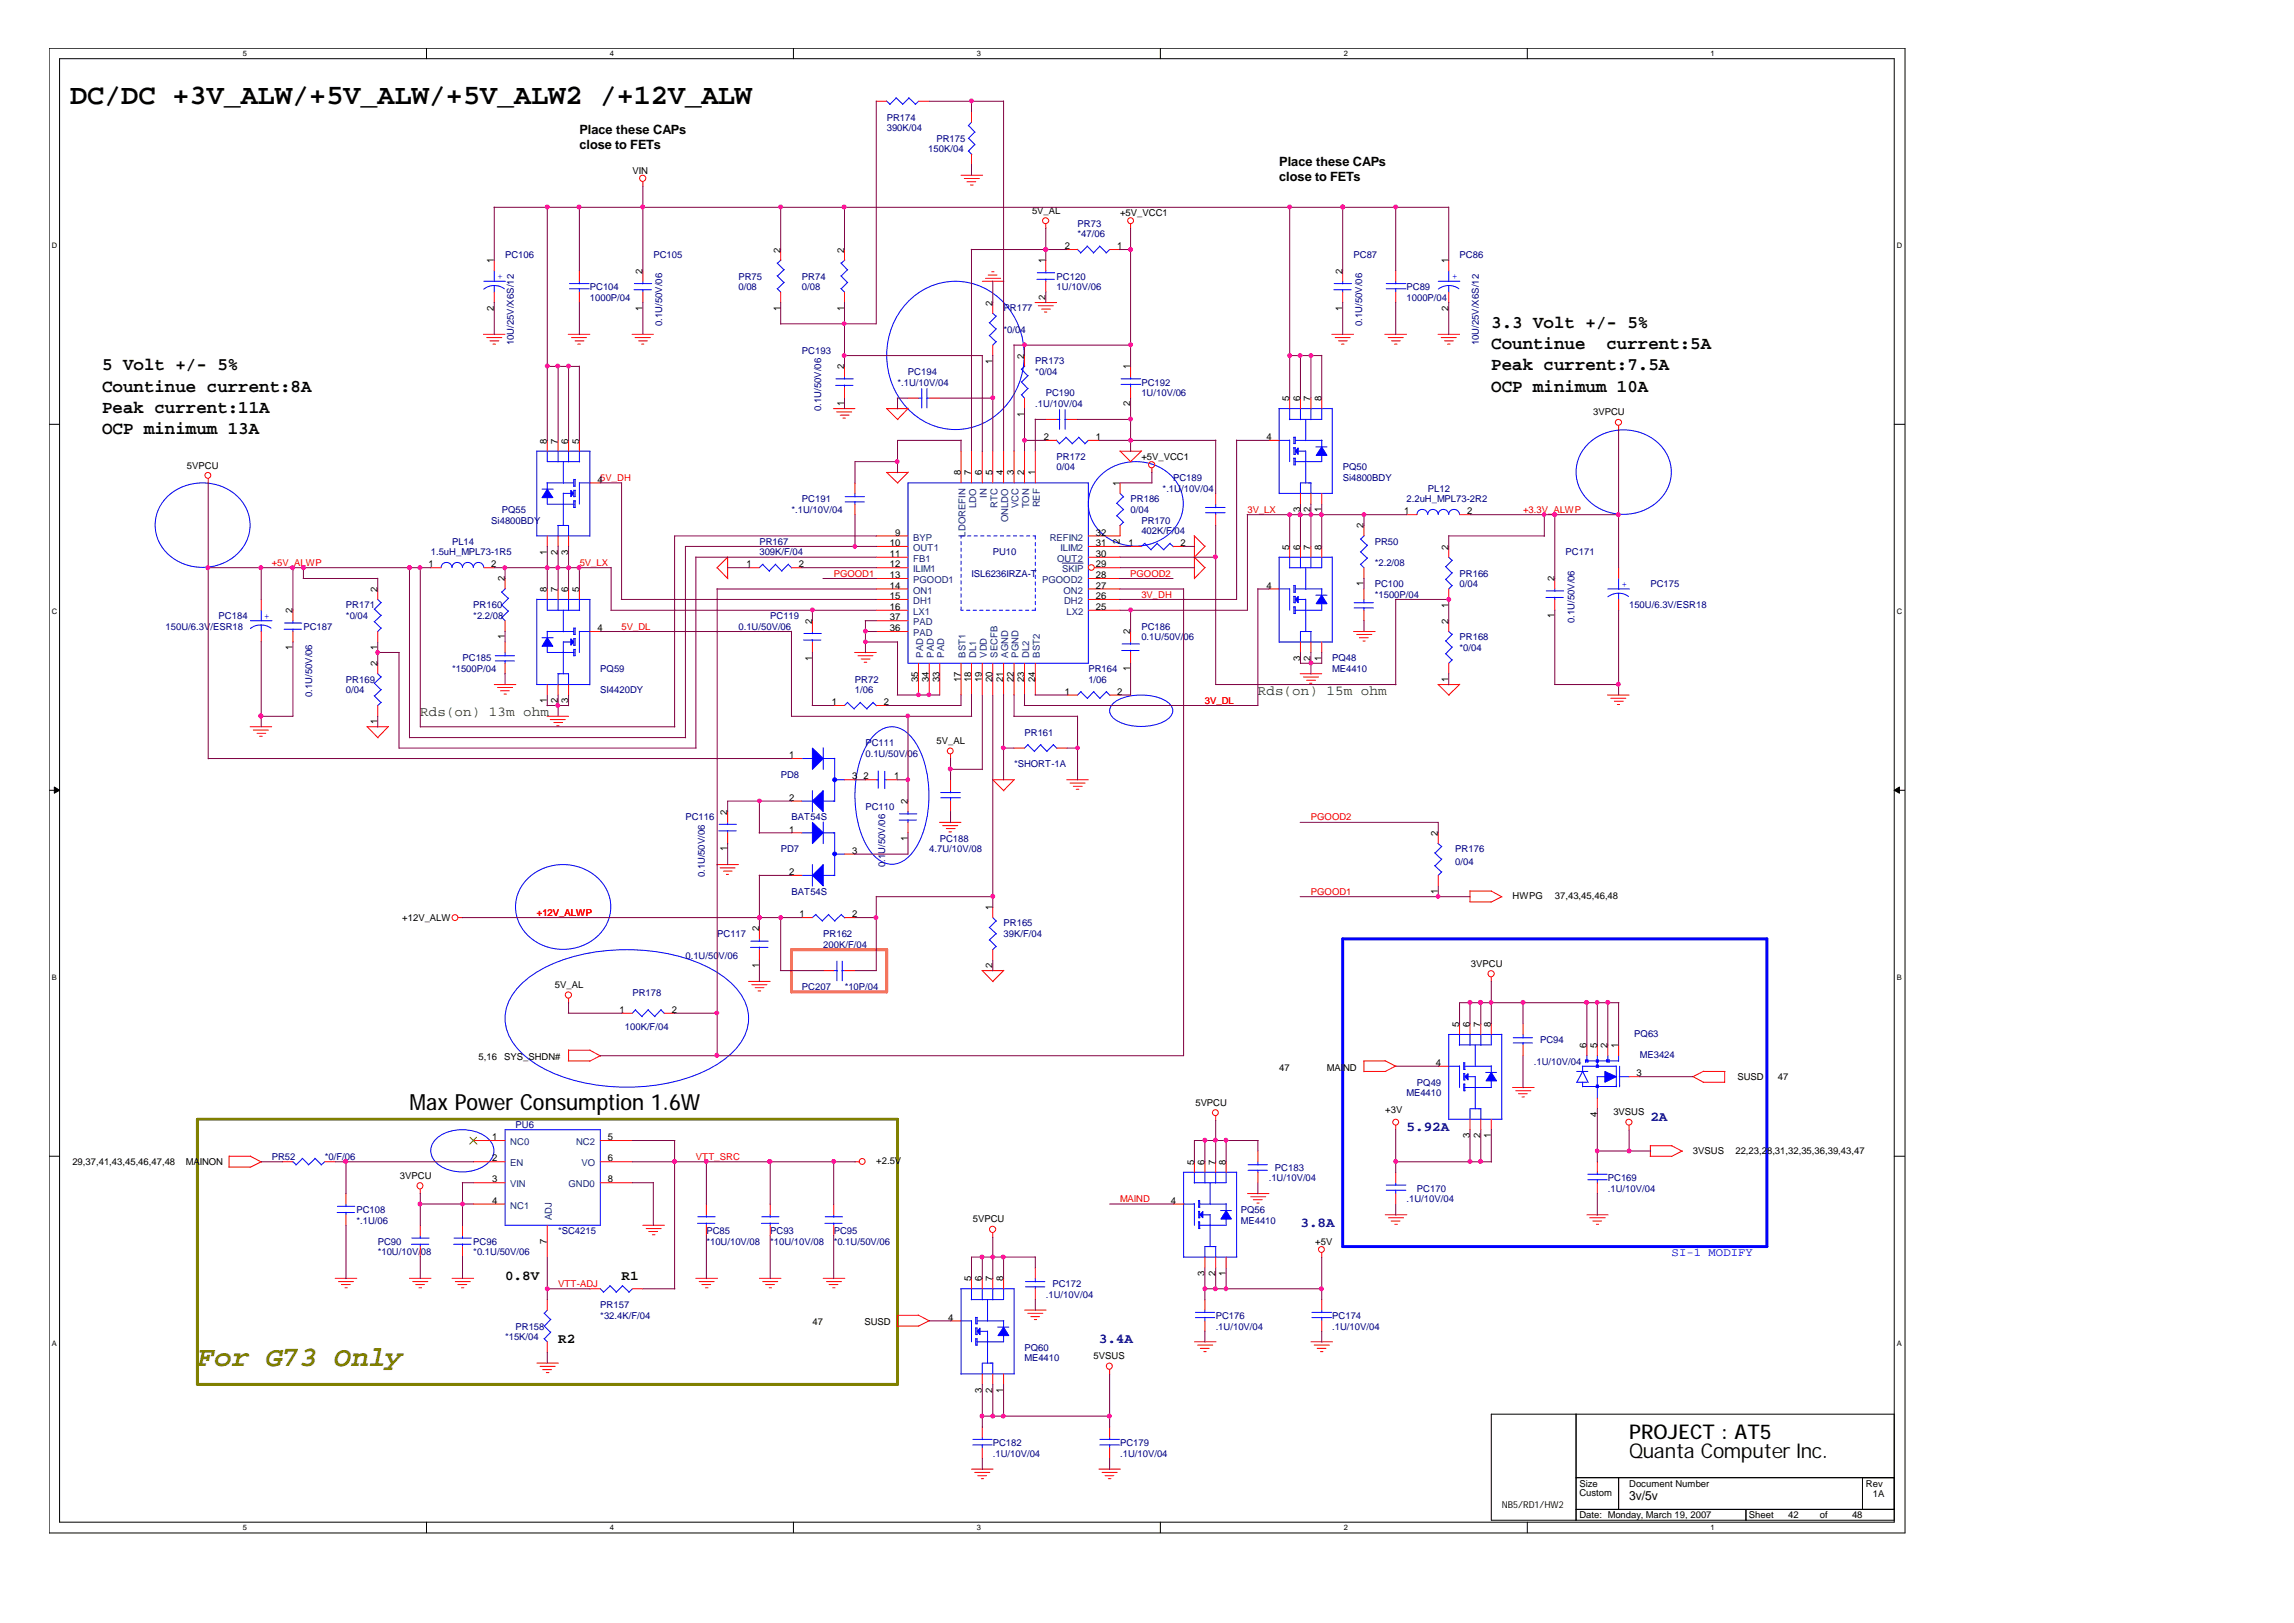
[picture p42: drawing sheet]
<svg xmlns="http://www.w3.org/2000/svg" width="297mm" height="210mm" viewBox="0 0 297 210" stroke-linecap="round" stroke-linejoin="round" font-family="sans-serif">
<defs><g id="words">
<text font-size="3.7" x="9.1" y="13.4">DC/DC +3V_ALW/+5V_ALW/+5V_ALW2 /+12V_ALW</text>
<text font-size="3.7" fill="#808000" x="25.5" y="176.6">For G73 Only</text>
<text font-size="2.9" x="53" y="143.5">Max Power Consumption 1.6W</text>
<g font-size="2.6">
<text x="210.7" y="188.6">Quanta Computer Inc.</text>
<text x="210.7" y="186.2">PROJECT : AT5</text>
</g>
<g font-size="2.3">
<text x="13.2" y="47.9">5 Volt +/- 5%</text>
<text x="192.9" y="45.1">Countinue</text>
<text x="192.9" y="42.4">3.3 Volt +/- 5%</text>
<text x="192.9" y="47.9">Peak current:7.5A</text>
<text x="207.8" y="45.1">current:5A</text>
<text x="13.2" y="50.6">Countinue current:8A</text>
<text x="13.2" y="53.4">Peak current:11A</text>
<text x="192.9" y="50.6">OCP minimum 10A</text>
<text x="13.2" y="56.1">OCP minimum 13A</text>
</g>
<g font-size="1.8" fill="#008000">
<text x="162.7" y="89.9">Rds(on) 15m ohm</text>
<text x="54.4" y="92.6">Rds(on) 13m ohm</text>
</g>
<g font-size="1.8" fill="#000080">
<text x="181.9" y="146.3">5.92A</text>
<text x="213.4" y="144.9">2A</text>
<text x="168.2" y="158.6">3.8A</text>
<text x="142.1" y="173.7">3.4A</text>
</g>
<g font-size="1.8">
<text x="65.3" y="165.5">0.8V</text>
<text x="80.4" y="165.5">R1</text>
<text x="72.2" y="173.7">R2</text>
</g>
<g font-size="1.7">
<text x="74.9" y="17.3">Place these CAPs</text>
<text x="74.9" y="19.3">close to FETs</text>
<text x="165.4" y="21.5">Place these CAPs</text>
<text x="165.4" y="23.4">close to FETs</text>
<text x="210.7" y="194">3v/5v</text>
</g>
<text font-size="1.5" fill="#00f" x="216.2" y="162.4">SI-1 MODIFY</text>
<g font-size="1.2" fill="#000080">
<text x="114.7" y="15.6">PR174</text>
<text x="114.7" y="16.9">390K/04</text>
<text x="120.1" y="19.7">150K/04</text>
<text x="121.1" y="18.3">PR175</text>
<text x="139.4" y="29.3">PR73</text>
<text x="65.3" y="33.4">PC106</text>
<text x="84.5" y="33.4">PC105</text>
<text x="139.4" y="30.7">*47/06</text>
<text x="175" y="33.4">PC87</text>
<text x="188.8" y="33.4">PC86</text>
<text x="76.3" y="37.5">PC104</text>
<text x="76.3" y="38.9">1000P/04</text>
<text x="95.5" y="36.2">PR75</text>
<text x="95.5" y="37.5">0/08</text>
<text x="103.7" y="36.2">PR74</text>
<text x="103.7" y="37.5">0/08</text>
<text x="129.8" y="40.3">PR177</text>
<text x="136.7" y="36.2">PC120</text>
<text x="136.7" y="37.5">1U/10V/06</text>
<text x="181.9" y="37.5">PC89</text>
<text x="181.9" y="38.9">1000P/04</text>
<text x="66.5" y="44.6" transform="rotate(-90 66.5 44.6)">10U/25V/X6S/12</text>
<text x="85.6" y="42.1" transform="rotate(-90 85.6 42.1)">0.1U/50V/06</text>
<text x="103.7" y="45.8">PC193</text>
<text x="129.8" y="43">*0/04</text>
<text x="133.9" y="47.1">PR173</text>
<text x="176.2" y="42.1" transform="rotate(-90 176.2 42.1)">0.1U/50V/06</text>
<text x="191.3" y="44.6" transform="rotate(-90 191.3 44.6)">10U/25V/X6S/12</text>
<text x="106.2" y="53.1" transform="rotate(-90 106.2 53.1)">0.1U/50V/06</text>
<text x="116.1" y="49.9">*.1U/10V/04</text>
<text x="117.4" y="48.5">PC194</text>
<text x="133.9" y="48.5">*0/04</text>
<text x="133.9" y="52.6">.1U/10V/04</text>
<text x="135.3" y="51.2">PC190</text>
<text x="147.6" y="49.9">PC192</text>
<text x="147.6" y="51.2">1U/10V/06</text>
<text x="136.7" y="59.5">PR172</text>
<text x="103.7" y="65">PC191</text>
<text x="136.7" y="60.8">0/04</text>
<text x="146.2" y="65">PR186</text>
<text x="150.4" y="63.6">*.1U/10V/04</text>
<text x="151.7" y="62.2">PC189</text>
<text x="173.7" y="60.8">PQ50</text>
<text x="173.7" y="62.2">Si4800BDY</text>
<text x="181.9" y="65">2.2uH_MPL73-2R2</text>
<text x="184.7" y="63.6">PL12</text>
<text x="55.7" y="71.8">1.5uH_MPL73-1R5</text>
<text x="58.5" y="70.5">PL14</text>
<text x="63.5" y="67.7">Si4800BDY</text>
<text x="64.9" y="66.4">PQ55</text>
<text x="98.2" y="70.5">PR167</text>
<text x="98.2" y="71.8">309K/F/04</text>
<text x="102.4" y="66.4">*.1U/10V/04</text>
<text x="128.4" y="71.8">PU10</text>
<text x="146.2" y="66.4">0/04</text>
<text x="147.6" y="67.7">PR170</text>
<text x="147.6" y="69.1">402K/F/04</text>
<text x="177.8" y="70.5">PR50</text>
<text x="202.5" y="71.8">PC171</text>
<text x="125.6" y="74.6">ISL6236IRZA-T</text>
<text x="177.8" y="73.2">*2.2/08</text>
<text x="177.8" y="76">PC100</text>
<text x="177.8" y="77.3">*1500P/04</text>
<text x="188.8" y="74.6">PR166</text>
<text x="188.8" y="76">0/04</text>
<text x="213.4" y="76">PC175</text>
<text x="21.4" y="81.4">150U/6.3V/ESR18</text>
<text x="28.3" y="80.1">PC184</text>
<text x="39.2" y="81.4">PC187</text>
<text x="44.7" y="78.7">PR171</text>
<text x="44.7" y="80.1">*0/04</text>
<text x="61.2" y="78.7">PR160</text>
<text x="61.2" y="80.1">*2.2/08</text>
<text x="95.5" y="81.4">0.1U/50V/06</text>
<text x="99.6" y="80.1">PC119</text>
<text x="147.6" y="81.4">PC186</text>
<text x="147.6" y="82.8">0.1U/50V/06</text>
<text x="188.8" y="82.8">PR168</text>
<text x="203.6" y="80.6" transform="rotate(-90 203.6 80.6)">0.1U/50V/06</text>
<text x="210.7" y="78.7">150U/6.3V/ESR18</text>
<text x="44.7" y="88.3">PR169</text>
<text x="44.7" y="89.7">0/04</text>
<text x="58.5" y="86.9">*1500P/04</text>
<text x="59.8" y="85.5">PC185</text>
<text x="77.6" y="86.9">PQ59</text>
<text x="77.6" y="89.7">SI4420DY</text>
<text x="110.6" y="88.3">PR72</text>
<text x="110.6" y="89.7">1/06</text>
<text x="140.8" y="86.9">PR164</text>
<text x="140.8" y="88.3">1/06</text>
<text x="172.3" y="85.5">PQ48</text>
<text x="172.3" y="86.9">ME4410</text>
<text x="188.8" y="84.2">*0/04</text>
<text x="40.4" y="90.1" transform="rotate(-90 40.4 90.1)">0.1U/50V/06</text>
<text x="132.5" y="95.1">PR161</text>
<text x="101" y="100.6">PD8</text>
<text x="111.9" y="96.5">PC111</text>
<text x="111.9" y="97.9">0.1U/50V/06</text>
<text x="131.1" y="99.2">*SHORT-1A</text>
<text x="88.6" y="106.1">PC116</text>
<text x="102.4" y="106.1">BAT54S</text>
<text x="111.9" y="104.7">PC110</text>
<text x="91.1" y="113.5" transform="rotate(-90 91.1 113.5)">0.1U/50V/06</text>
<text x="101" y="110.3">PD7</text>
<text x="114.5" y="112.1" transform="rotate(-90 114.5 112.1)">0.1</text>
<text x="114.5" y="110.4" transform="rotate(-90 114.5 110.4)">U/50V/06</text>
<text x="120.2" y="110.3">4.7U/10V/08</text>
<text x="121.5" y="108.9">PC188</text>
<text x="188.2" y="110.3">PR176</text>
<text x="188.2" y="111.9">0/04</text>
<text x="102.4" y="115.7">BAT54S</text>
<text x="129.8" y="119.8">PR165</text>
<text x="88.6" y="124">0.1U/50V/06</text>
<text x="92.8" y="121.2">PC117</text>
<text x="106.5" y="121.2">PR162</text>
<text x="106.5" y="122.6">200K/F/04</text>
<text x="129.8" y="121.2">39K/F/04</text>
<text x="81.8" y="128.7">PR178</text>
<text x="103.7" y="128.1">PC207</text>
<text x="109.2" y="128.1">*10P/04</text>
<text x="80.8" y="133.2">100K/F/04</text>
<text x="198.4" y="137.7">.1U/10V/04</text>
<text x="199.2" y="134.9">PC94</text>
<text x="211.4" y="134.1">PQ63</text>
<text x="212.1" y="136.8">ME3424</text>
<text x="181.9" y="141.8">ME4410</text>
<text x="183.3" y="140.4">PQ49</text>
<text x="66.7" y="145.9">PU6</text>
<text x="35.1" y="150">PR52</text>
<text x="42" y="150">*0/F/06</text>
<text x="164.1" y="152.8">.1U/10V/04</text>
<text x="164.9" y="151.4">PC183</text>
<text x="181.9" y="155.5">.1U/10V/04</text>
<text x="183.3" y="154.1">PC170</text>
<text x="207.9" y="152.8">PC169</text>
<text x="207.9" y="154.1">.1U/10V/04</text>
<text x="46.1" y="156.9">PC108</text>
<text x="46.1" y="158.3">*.1U/06</text>
<text x="48.9" y="161">PC90</text>
<text x="61.2" y="161">PC96</text>
<text x="72.2" y="159.6">*SC4215</text>
<text x="91.4" y="159.6">PC85</text>
<text x="91.4" y="161">*10U/10V/08</text>
<text x="99.6" y="159.6">PC93</text>
<text x="99.6" y="161">*10U/10V/08</text>
<text x="107.8" y="159.6">PC95</text>
<text x="107.8" y="161">*0.1U/50V/06</text>
<text x="160.5" y="156.9">PQ56</text>
<text x="160.5" y="158.3">ME4410</text>
<text x="48.9" y="162.4">*10U/10V/08</text>
<text x="61.2" y="162.4">*0.1U/50V/06</text>
<text x="135.3" y="167.8">.1U/10V/04</text>
<text x="136.1" y="166.5">PC172</text>
<text x="65.3" y="173.3">*15K/04</text>
<text x="66.7" y="172">PR158</text>
<text x="77.6" y="169.2">PR157</text>
<text x="77.6" y="170.6">*32.4K/F/04</text>
<text x="157.2" y="170.6">PC176</text>
<text x="157.2" y="172">.1U/10V/04</text>
<text x="172.3" y="170.6">PC174</text>
<text x="172.3" y="172">.1U/10V/04</text>
<text x="132.5" y="174.7">PQ60</text>
<text x="132.5" y="176.1">ME4410</text>
<text x="128.4" y="187">PC182</text>
<text x="128.4" y="188.4">.1U/10V/04</text>
<text x="144.9" y="187">PC179</text>
<text x="144.9" y="188.4">.1U/10V/04</text>
</g>
<g font-size="1.2">
<text x="81.8" y="22.5">VIN</text>
<text x="133.5" y="27.7">5V_AL</text>
<text x="144.9" y="28">+5V_VCC1</text>
<text x="63.9" y="34.1" transform="rotate(-90 63.9 34.1)">1</text>
<text x="83.1" y="35.4" transform="rotate(-90 83.1 35.4)">2</text>
<text x="100.9" y="32.7" transform="rotate(-90 100.9 32.7)">2</text>
<text x="109.2" y="32.7" transform="rotate(-90 109.2 32.7)">2</text>
<text x="135.2" y="34.1" transform="rotate(-90 135.2 34.1)">1</text>
<text x="137.7" y="32.2">2</text>
<text x="144.5" y="32.2">1</text>
<text x="173.6" y="35.4" transform="rotate(-90 173.6 35.4)">2</text>
<text x="187.3" y="34.1" transform="rotate(-90 187.3 34.1)">1</text>
<text x="63.9" y="40.2" transform="rotate(-90 63.9 40.2)">2</text>
<text x="83.1" y="40.2" transform="rotate(-90 83.1 40.2)">1</text>
<text x="100.9" y="40.2" transform="rotate(-90 100.9 40.2)">1</text>
<text x="109.2" y="40.2" transform="rotate(-90 109.2 40.2)">1</text>
<text x="128.4" y="39.6" transform="rotate(-90 128.4 39.6)">2</text>
<text x="135.2" y="38.8" transform="rotate(-90 135.2 38.8)">2</text>
<text x="173.6" y="40.2" transform="rotate(-90 173.6 40.2)">1</text>
<text x="187.3" y="40.2" transform="rotate(-90 187.3 40.2)">2</text>
<text x="109.2" y="47.8" transform="rotate(-90 109.2 47.8)">2</text>
<text x="128.4" y="47" transform="rotate(-90 128.4 47)">1</text>
<text x="132.5" y="46.4" transform="rotate(-90 132.5 46.4)">2</text>
<text x="146.2" y="47.8" transform="rotate(-90 146.2 47.8)">1</text>
<text x="109.2" y="52.5" transform="rotate(-90 109.2 52.5)">1</text>
<text x="132.5" y="53.9" transform="rotate(-90 132.5 53.9)">1</text>
<text x="146.2" y="52.5" transform="rotate(-90 146.2 52.5)">2</text>
<text x="166.8" y="51.9" transform="rotate(-90 166.8 51.9)">5</text>
<text x="168.1" y="51.9" transform="rotate(-90 168.1 51.9)">6</text>
<text x="169.5" y="51.9" transform="rotate(-90 169.5 51.9)">7</text>
<text x="170.9" y="51.9" transform="rotate(-90 170.9 51.9)">8</text>
<text x="206" y="53.7">3VPCU</text>
<text x="70.7" y="57.4" transform="rotate(-90 70.7 57.4)">8</text>
<text x="72.1" y="57.4" transform="rotate(-90 72.1 57.4)">7</text>
<text x="73.5" y="57.4" transform="rotate(-90 73.5 57.4)">6</text>
<text x="74.9" y="57.4" transform="rotate(-90 74.9 57.4)">5</text>
<text x="135" y="56.9">2</text>
<text x="141.7" y="56.9">1</text>
<text x="147.6" y="59.5">+5V_VCC1</text>
<text x="163.8" y="56.9">4</text>
<text x="24.2" y="60.6">5VPCU</text>
<text x="77.3" y="62.4">45V_DH</text>
<text x="124.2" y="61.5" transform="rotate(-90 124.2 61.5)">8</text>
<text x="125.6" y="61.5" transform="rotate(-90 125.6 61.5)">7</text>
<text x="127" y="61.5" transform="rotate(-90 127 61.5)">6</text>
<text x="128.4" y="61.5" transform="rotate(-90 128.4 61.5)">5</text>
<text x="129.8" y="61.5" transform="rotate(-90 129.8 61.5)">4</text>
<text x="131.1" y="61.5" transform="rotate(-90 131.1 61.5)">3</text>
<text x="132.5" y="61.5" transform="rotate(-90 132.5 61.5)">2</text>
<text x="133.9" y="61.5" transform="rotate(-90 133.9 61.5)">1</text>
<text x="144.8" y="62.8" transform="rotate(-90 144.8 62.8)">1</text>
<text x="70.7" y="71.7" transform="rotate(-90 70.7 71.7)">1</text>
<text x="72.1" y="71.7" transform="rotate(-90 72.1 71.7)">2</text>
<text x="73.5" y="71.7" transform="rotate(-90 73.5 71.7)">3</text>
<text x="115.1" y="70.6">10</text>
<text x="115.8" y="69.3">9</text>
<text x="141.7" y="70.6">31</text>
<text x="141.7" y="69.3">32</text>
<text x="144.8" y="70.4" transform="rotate(-90 144.8 70.4)">2</text>
<text x="146" y="70.6">1</text>
<text x="152.7" y="70.6">2</text>
<text x="166.8" y="71.1" transform="rotate(-90 166.8 71.1)">5</text>
<text x="168.1" y="71.1" transform="rotate(-90 168.1 71.1)">6</text>
<text x="168.1" y="66.2" transform="rotate(-90 168.1 66.2)">3</text>
<text x="169.5" y="71.1" transform="rotate(-90 169.5 71.1)">7</text>
<text x="169.5" y="66.2" transform="rotate(-90 169.5 66.2)">2</text>
<text x="170.9" y="71.1" transform="rotate(-90 170.9 71.1)">8</text>
<text x="170.9" y="66.2" transform="rotate(-90 170.9 66.2)">1</text>
<text x="176.4" y="68.3" transform="rotate(-90 176.4 68.3)">2</text>
<text x="181.6" y="66.5">1</text>
<text x="187.3" y="71.1" transform="rotate(-90 187.3 71.1)">2</text>
<text x="189.7" y="66.5">2</text>
<text x="48.8" y="76.6" transform="rotate(-90 48.8 76.6)">2</text>
<text x="55.4" y="73.4">1</text>
<text x="63.5" y="73.4">2</text>
<text x="65.3" y="75.2" transform="rotate(-90 65.3 75.2)">2</text>
<text x="70.7" y="76.6" transform="rotate(-90 70.7 76.6)">8</text>
<text x="72.1" y="76.6" transform="rotate(-90 72.1 76.6)">7</text>
<text x="73.5" y="76.6" transform="rotate(-90 73.5 76.6)">6</text>
<text x="74.9" y="76.6" transform="rotate(-90 74.9 76.6)">5</text>
<text x="96.6" y="73.4">1</text>
<text x="103.3" y="73.4">2</text>
<text x="115.1" y="72">11</text>
<text x="115.1" y="73.4">12</text>
<text x="115.1" y="74.8">13</text>
<text x="115.1" y="76.1">14</text>
<text x="115.1" y="77.5">15</text>
<text x="141.7" y="77.5">26</text>
<text x="141.7" y="76.1">27</text>
<text x="141.7" y="74.8">28</text>
<text x="141.7" y="73.4">29</text>
<text x="141.7" y="72">30</text>
<text x="163.8" y="76.1">4</text>
<text x="176.4" y="75.8" transform="rotate(-90 176.4 75.8)">1</text>
<text x="201" y="75.2" transform="rotate(-90 201 75.2)">2</text>
<text x="37.8" y="79.3" transform="rotate(-90 37.8 79.3)">2</text>
<text x="65.3" y="82.7" transform="rotate(-90 65.3 82.7)">1</text>
<text x="77.3" y="81.6">4</text>
<text x="105" y="80.7" transform="rotate(-90 105 80.7)">2</text>
<text x="115.1" y="78.9">16</text>
<text x="115.1" y="81.6">36</text>
<text x="115.1" y="80.2">37</text>
<text x="141.7" y="78.9">25</text>
<text x="146.2" y="82.1" transform="rotate(-90 146.2 82.1)">2</text>
<text x="187.3" y="80.7" transform="rotate(-90 187.3 80.7)">2</text>
<text x="187.3" y="78.6" transform="rotate(-90 187.3 78.6)">1</text>
<text x="201" y="79.9" transform="rotate(-90 201 79.9)">1</text>
<text x="37.8" y="84.1" transform="rotate(-90 37.8 84.1)">1</text>
<text x="48.8" y="86.2" transform="rotate(-90 48.8 86.2)">2</text>
<text x="48.8" y="84.1" transform="rotate(-90 48.8 84.1)">1</text>
<text x="105" y="85.4" transform="rotate(-90 105 85.4)">1</text>
<text x="118.7" y="88.2" transform="rotate(-90 118.7 88.2)">35</text>
<text x="120.1" y="88.2" transform="rotate(-90 120.1 88.2)">34</text>
<text x="121.5" y="88.2" transform="rotate(-90 121.5 88.2)">33</text>
<text x="124.2" y="88.2" transform="rotate(-90 124.2 88.2)">17</text>
<text x="125.6" y="88.2" transform="rotate(-90 125.6 88.2)">18</text>
<text x="127" y="88.2" transform="rotate(-90 127 88.2)">19</text>
<text x="128.4" y="88.2" transform="rotate(-90 128.4 88.2)">20</text>
<text x="129.8" y="88.2" transform="rotate(-90 129.8 88.2)">21</text>
<text x="131.1" y="88.2" transform="rotate(-90 131.1 88.2)">22</text>
<text x="132.5" y="88.2" transform="rotate(-90 132.5 88.2)">23</text>
<text x="133.9" y="88.2" transform="rotate(-90 133.9 88.2)">24</text>
<text x="137.7" y="89.8">1</text>
<text x="144.5" y="89.8">2</text>
<text x="146.2" y="86.8" transform="rotate(-90 146.2 86.8)">1</text>
<text x="168.1" y="85.4" transform="rotate(-90 168.1 85.4)">3</text>
<text x="169.5" y="85.4" transform="rotate(-90 169.5 85.4)">2</text>
<text x="170.9" y="85.4" transform="rotate(-90 170.9 85.4)">1</text>
<text x="187.3" y="88.2" transform="rotate(-90 187.3 88.2)">1</text>
<text x="48.8" y="93.7" transform="rotate(-90 48.8 93.7)">1</text>
<text x="70.7" y="90.9" transform="rotate(-90 70.7 90.9)">1</text>
<text x="72.1" y="90.9" transform="rotate(-90 72.1 90.9)">2</text>
<text x="73.5" y="90.9" transform="rotate(-90 73.5 90.9)">3</text>
<text x="107.6" y="91.2">1</text>
<text x="114.3" y="91.2">2</text>
<text x="102.1" y="98.1">1</text>
<text x="110.2" y="100.8">3</text>
<text x="111.7" y="100.8">2</text>
<text x="115.7" y="100.8">1</text>
<text x="121.1" y="96.2">5V_AL</text>
<text x="94.1" y="105.4" transform="rotate(-90 94.1 105.4)">2</text>
<text x="102.1" y="103.6">2</text>
<text x="102.1" y="107.7">1</text>
<text x="117.4" y="104" transform="rotate(-90 117.4 104)">2</text>
<text x="94.1" y="110.1" transform="rotate(-90 94.1 110.1)">1</text>
<text x="102.1" y="113.2">2</text>
<text x="110.2" y="110.4">3</text>
<text x="117.4" y="108.8" transform="rotate(-90 117.4 108.8)">1</text>
<text x="186" y="108.1" transform="rotate(-90 186 108.1)">2</text>
<text x="52" y="119.1">+12V_ALW</text>
<text x="103.4" y="118.6">1</text>
<text x="110.2" y="118.6">2</text>
<text x="128.4" y="117.7" transform="rotate(-90 128.4 117.7)">1</text>
<text x="186" y="115.6" transform="rotate(-90 186 115.6)">1</text>
<text x="195.6" y="116.3">HWPG</text>
<text x="201.1" y="116.3">37,43,45,46,48</text>
<text x="98.2" y="125.2" transform="rotate(-90 98.2 125.2)">1</text>
<text x="98.2" y="120.5" transform="rotate(-90 98.2 120.5)">2</text>
<text x="128.4" y="125.2" transform="rotate(-90 128.4 125.2)">2</text>
<text x="190.2" y="125.1">3VPCU</text>
<text x="71.8" y="127.8">5V_AL</text>
<text x="80.1" y="131">1</text>
<text x="86.9" y="131">2</text>
<text x="61.9" y="137.1">5,16</text>
<text x="65.2" y="137.1">SYS_SHDN#</text>
<text x="185.7" y="137.9">4</text>
<text x="188.7" y="132.8" transform="rotate(-90 188.7 132.8)">5</text>
<text x="190.1" y="132.8" transform="rotate(-90 190.1 132.8)">6</text>
<text x="191.5" y="132.8" transform="rotate(-90 191.5 132.8)">7</text>
<text x="192.8" y="132.8" transform="rotate(-90 192.8 132.8)">8</text>
<text x="205.2" y="135.6" transform="rotate(-90 205.2 135.6)">6</text>
<text x="206.5" y="135.6" transform="rotate(-90 206.5 135.6)">5</text>
<text x="207.9" y="135.6" transform="rotate(-90 207.9 135.6)">2</text>
<text x="209.3" y="135.6" transform="rotate(-90 209.3 135.6)">1</text>
<text x="154.6" y="143">5VPCU</text>
<text x="165.4" y="138.5">47</text>
<text x="171.6" y="138.5">MAI</text>
<text x="173.7" y="138.5">ND</text>
<text x="179.2" y="144">+3V</text>
<text x="211.7" y="139.2">3</text>
<text x="224.7" y="139.7">SUSD</text>
<text x="229.9" y="139.7">47</text>
<text x="63.7" y="147.5">1</text>
<text x="78.6" y="147.5">5</text>
<text x="190.1" y="147.2" transform="rotate(-90 190.1 147.2)">3</text>
<text x="191.5" y="147.2" transform="rotate(-90 191.5 147.2)">2</text>
<text x="192.8" y="147.2" transform="rotate(-90 192.8 147.2)">1</text>
<text x="206.5" y="144.4" transform="rotate(-90 206.5 144.4)">4</text>
<text x="208.7" y="144.2">3VSUS</text>
<text x="218.9" y="149.2">3VSUS</text>
<text x="224.4" y="149.2">22,23,28,31,32,35,36,39,43,47</text>
<text x="9.4" y="150.7">29,37,41,43,45,46,47,48</text>
<text x="24" y="150.7">MA</text>
<text x="25.8" y="150.7">INON</text>
<text x="51.7" y="152.5">3VPCU</text>
<text x="63.7" y="150.2">2</text>
<text x="63.7" y="155.7">4</text>
<text x="63.7" y="152.9">3</text>
<text x="78.6" y="150.2">6</text>
<text x="78.6" y="152.9">8</text>
<text x="113.3" y="150.6">+2.5V</text>
<text x="151.4" y="155.7">4</text>
<text x="154.4" y="150.6" transform="rotate(-90 154.4 150.6)">5</text>
<text x="155.8" y="150.6" transform="rotate(-90 155.8 150.6)">6</text>
<text x="157.2" y="150.6" transform="rotate(-90 157.2 150.6)">7</text>
<text x="158.5" y="150.6" transform="rotate(-90 158.5 150.6)">8</text>
<text x="70.7" y="160.9" transform="rotate(-90 70.7 160.9)">7</text>
<text x="125.8" y="158.1">5VPCU</text>
<text x="170.1" y="161">+5V</text>
<text x="125.6" y="165.7" transform="rotate(-90 125.6 165.7)">5</text>
<text x="127" y="165.7" transform="rotate(-90 127 165.7)">6</text>
<text x="128.4" y="165.7" transform="rotate(-90 128.4 165.7)">7</text>
<text x="129.8" y="165.7" transform="rotate(-90 129.8 165.7)">8</text>
<text x="155.8" y="165" transform="rotate(-90 155.8 165)">3</text>
<text x="157.2" y="165" transform="rotate(-90 157.2 165)">2</text>
<text x="158.5" y="165" transform="rotate(-90 158.5 165)">1</text>
<text x="105.1" y="171.4">47</text>
<text x="111.8" y="171.4">SUSD</text>
<text x="122.6" y="170.8">4</text>
<text x="141.4" y="175.8">5VSUS</text>
<text x="127" y="180.1" transform="rotate(-90 127 180.1)">3</text>
<text x="128.4" y="180.1" transform="rotate(-90 128.4 180.1)">2</text>
<text x="129.8" y="180.1" transform="rotate(-90 129.8 180.1)">1</text>
<text x="194.2" y="195.1">NB5/RD1/HW2</text>
<text x="204.3" y="193.5">Custom</text>
<text x="204.3" y="192.2">Size</text>
<text x="204.3" y="196.4">Date: Monday, March 19, 2007</text>
<text x="210.7" y="192.2">Document Number</text>
<text x="226.2" y="196.4">Sheet</text>
<text x="231.3" y="196.4">42</text>
<text x="235.4" y="196.4">of</text>
<text x="239.5" y="196.4">48</text>
<text x="241.3" y="192.2">Rev</text>
<text x="242.2" y="193.6">1A</text>
</g>
<g font-size="1.2" fill="#00f">
<text x="64.3" y="36">+</text>
<text x="187.8" y="36">+</text>
<text x="209.8" y="76">+</text>
<text x="34.2" y="80.1">+</text>
</g>
<g font-size="1.2" fill="#004080">
<text x="126.2" y="65.7" transform="rotate(-90 126.2 65.7)">LDO</text>
<text x="127.6" y="64.4" transform="rotate(-90 127.6 64.4)">IN</text>
<text x="129" y="65.7" transform="rotate(-90 129 65.7)">RTC</text>
<text x="131.7" y="65.8" transform="rotate(-90 131.7 65.8)">VCC</text>
<text x="133.1" y="65.8" transform="rotate(-90 133.1 65.8)">TON</text>
<text x="134.5" y="65.6" transform="rotate(-90 134.5 65.6)">REF</text>
<text x="118.1" y="69.9">BYP</text>
<text x="118.1" y="71.3">OUT1</text>
<text x="124.9" y="69.4" transform="rotate(-90 124.9 69.4)">LDOREFIN</text>
<text x="130.4" y="67.5" transform="rotate(-90 130.4 67.5)">ONLDO</text>
<text x="135.8" y="69.9">REFIN2</text>
<text x="137.2" y="71.3">ILIM2</text>
<text x="118.1" y="72.7">FB1</text>
<text x="118.1" y="74">ILIM1</text>
<text x="118.1" y="75.4">PGOOD1</text>
<text x="118.1" y="76.8">ON1</text>
<text x="134.8" y="75.4">PGOOD2</text>
<text x="136.7" y="72.7">OUT2</text>
<text x="137.4" y="74">SKIP</text>
<text x="137.5" y="76.8">ON2</text>
<text x="118.1" y="78.1">DH1</text>
<text x="118.1" y="79.5">LX1</text>
<text x="118.1" y="82.3">PAD</text>
<text x="118.1" y="80.9">PAD</text>
<text x="137.6" y="78.1">DH2</text>
<text x="137.9" y="79.5">LX2</text>
<text x="119.4" y="85.1" transform="rotate(-90 119.4 85.1)">PAD</text>
<text x="120.8" y="85.1" transform="rotate(-90 120.8 85.1)">PAD</text>
<text x="122.1" y="85.1" transform="rotate(-90 122.1 85.1)">PAD</text>
<text x="124.9" y="85.1" transform="rotate(-90 124.9 85.1)">BST1</text>
<text x="126.2" y="85.1" transform="rotate(-90 126.2 85.1)">DL1</text>
<text x="127.6" y="85.1" transform="rotate(-90 127.6 85.1)">VDD</text>
<text x="129" y="85.1" transform="rotate(-90 129 85.1)">SECFB</text>
<text x="130.4" y="85.1" transform="rotate(-90 130.4 85.1)">AGND</text>
<text x="131.7" y="85.1" transform="rotate(-90 131.7 85.1)">PGND</text>
<text x="133.1" y="85.1" transform="rotate(-90 133.1 85.1)">DL2</text>
<text x="134.5" y="85.1" transform="rotate(-90 134.5 85.1)">BST2</text>
<text x="66" y="148.1">NC0</text>
<text x="74.5" y="148.1">NC2</text>
<text x="66" y="150.8">EN</text>
<text x="66" y="153.6">VIN</text>
<text x="73.5" y="153.6">GND0</text>
<text x="75.2" y="150.8">VO</text>
<text x="66" y="156.3">NC1</text>
<text x="71.4" y="157.8" transform="rotate(-90 71.4 157.8)">ADJ</text>
</g>
<g font-size="1.2" fill="#f00">
<text x="161.3" y="66.4">3V_LX</text>
<text x="197" y="66.4">+3.3V_ALWP</text>
<text x="35.1" y="73.2">+5V_ALWP</text>
<text x="75" y="73.2">5V_LX</text>
<text x="107.8" y="74.6">PGOOD1</text>
<text x="146.2" y="74.6">PGOOD2</text>
<text x="147.6" y="77.3">3V_DH</text>
<text x="80.4" y="81.4">5V_DL</text>
<text x="155.8" y="91">3V_DL</text>
<text x="169.5" y="106.1">PGOOD2</text>
<text x="69.4" y="118.5">+12V_ALWP</text>
<text x="169.5" y="115.7">PGOOD1</text>
<text x="90" y="150">VTT_SRC</text>
<text x="144.9" y="155.5">MAIND</text>
<text x="72.2" y="166.5">VTT-ADJ</text>
</g>
<g font-size="1">
<text x="31.4" y="7.3">5</text>
<text x="78.9" y="7.3">4</text>
<text x="126.3" y="7.3">3</text>
<text x="173.8" y="7.3">2</text>
<text x="221.2" y="7.3">1</text>
<text x="6.7" y="32.1">D</text>
<text x="245.3" y="32.1">D</text>
<text x="6.7" y="79.4">C</text>
<text x="245.3" y="79.4">C</text>
<text x="6.7" y="126.7">B</text>
<text x="245.3" y="126.7">B</text>
<text x="6.7" y="174">A</text>
<text x="245.3" y="174">A</text>
<text x="31.4" y="197.9">5</text>
<text x="78.9" y="197.9">4</text>
<text x="126.3" y="197.9">3</text>
<text x="173.8" y="197.9">2</text>
<text x="221.2" y="197.9">1</text>
</g>
</g></defs>
<g fill="none" stroke="#000" stroke-width=".13">
<path d="M6.3 6.2h240.1v192.1h-240.1zM7.7 7.6h237.3v189.3h-237.3zM55.2 6.2v1.4M102.6 6.2v1.4M150.1 6.2v1.4M197.5 6.2v1.4M6.3 54.9h1.4M245 54.9h1.3M6.3 102.2h1.4M245 102.2h1.3M6.3 149.5h1.4M245 149.5h1.3"/>
<path d="M55.2 196.9v1.3M102.6 196.9v1.3M150.1 196.9v1.3M197.5 196.9v1.3M203.8 191.1h41.2M203.8 182.9v13.7M203.8 195.2h41.2M209.3 191.1v4.1M225.8 195.2v1.4M240.9 191.1v4.1M245 182.9h-52.1v13.7h52.1"/>
</g>
<g fill="#000" stroke="#000" stroke-width=".13">
<path d="M7 101.8l.7 .4-.7 .4z" fill-rule="evenodd"/>
<path d="M245 102.2l.7-.4v.8z" fill-rule="evenodd"/>
</g>
<path d="M173.7 121.4h54.8v39.8h-54.8z" fill="none" stroke="#00f" stroke-width=".38"/>
<path d="M25.5 144.8h90.6v34.2h-90.6z" fill="none" stroke="#808000" stroke-width=".38"/>
<path d="M102.4 122.8h12.3v5.5h-12.3z" fill="none" stroke="#ff8000" stroke-width=".38"/>
<g fill="none" stroke="#00f" stroke-width=".13">
<path d="M114.6 13.1l.5 .4M115.9 12.6l.9 .9M115.9 12.7l-.8 .8M117.5 12.6l.9 .9M117.6 12.7l-.9 .8M118.8 13.1l-.4 .4M125.3 16.2l.8 .9M125.3 17.9l.8 .8M125.3 19.5l.4 .5M125.6 15.8l-.4 .5M126.1 17.1l-.9 .8M126.1 18.7l-.9 .9"/>
<path d="M62.6 36.4h2.8M63.9 35v1.4M63.9 36.9v.9M65.2 37.4a2.22 2.22 0 0 0-2.6 0M73.7 37.4h2.5M73.7 36.7h2.5M74.9 36.4v.3M74.9 37.3v.5M82 37.5h2.2M82 36.7h2.3M83.1 36.4v.3M83.1 37.4v.4"/>
<path d="M100.5 37.3l.5 .5M100.5 35.7l.9 .8M100.5 34l.9 .9M101 33.6l-.5 .5M101.4 36.5l-.9 .9M101.4 34.9l-.9 .8M108.8 37.3l.4 .5M108.8 35.7l.8 .8M108.8 34l.8 .9M109.3 33.6l-.5 .5M109.6 36.5l-.8 .9M109.6 34.9l-.8 .8"/>
<path d="M117.7 38.8a8.6 8.6 0 0 1 13.7 2.6 9.9 9.9 0 0 1-4.6 13.5 8.6 8.6 0 0 1-11.1-4.4 10.1 10.1 0 0 1 2-11.7zM134.1 36.1h2.3M134.2 35.3h2.2M135.3 35v.3M135.3 36.1v.3M139.3 32.2l.5 .5M140.6 31.8l.8 .9M140.6 31.8l-.9 .9M142.2 31.8l.9 .9M142.2 31.8l-.8 .9M143.5 32.3l-.5 .4M172.5 37.5h2.3"/>
<path d="M172.6 36.7h2.2M173.7 36.4v.3M173.7 37.4v.4M179.3 37.4h2.5M179.3 36.7h2.5M180.5 36.4v.3M180.5 37.3v.5M186 36.4h2.8M187.4 35v1.4M187.4 36.9v.9M188.7 37.4a2.22 2.22 0 0 0-2.7 0M69.4 58.3v11"/>
<path d="M69.4 58.3h6.9M70.8 58.3v1.4h4.2M72.2 58.3v1.4M72.9 59.7v2.8M73.5 58.3v1.4M74.9 58.3v1.4M76.3 58.3v11.1M108.1 49.8h2.2M108.1 49h2.3M109.2 48.7v.3M109.2 49.8v.3M118.8 51.5h.5"/>
<path d="M119.2 50.3v2.5M119.8 51.5h.4M119.9 50.3v2.5M127.9 43.4l.9 .8M127.9 41.7l.9 .9M128.4 40.5l.4 .4M128.9 44.2l-.5 .4M128.9 42.5l-.9 .9M128.9 40.9l-.9 .9M132.1 51l.4 .5M132.1 49.4l.8 .9M132.1 47.7l.8 .9"/>
<path d="M132.5 47.3l-.4 .5M133 50.2l-.9 .9M133 48.6l-.9 .8M136.6 56.9l.4 .5M136.7 54.2h.4M137 53v2.5M137.7 54.2h.3M137.8 53v2.5M137.8 56.5l.9 .9M137.9 56.6l-.9 .8M139.5 56.5l.8 .9M139.5 56.6l-.9 .8"/>
<path d="M140.8 57l-.5 .4M145 49.7h2.5M145 49h2.5M146.2 48.7v.3M146.2 49.7v.4M165.4 57h1.4M165.4 52.8h6.9M165.4 52.8v11.1M166.8 52.8v1.5M166.8 56.9v2.8M167.3 59.3h.2M167.3 57.9h.2"/>
<path d="M167.3 56.6h.2M167.3 56.5v.9h.3M167.3 57.9v.9h.3M167.3 59.2v.9h.3M167.5 56.5v.9M167.5 57.9v.9M167.5 59.2v.9M167.5 57h3.5M167.9 58.3h1M168.2 52.8v1.5M168.9 54.2v2.8M168.9 58.3v4.2"/>
<path d="M169.5 52.8v1.5M170.2 57.8h1.4M170.9 52.8v1.4h-4.1M170.9 56.9v.9M170.9 58.9v.8h-3.4M172.3 52.8v11M205.6 57.2a6.6 6.6 0 0 1 9.9 1.3 5.2 5.2 0 0 1-2.7 7.4 6.4 6.4 0 0 1-8.7-3.1 5 5 0 0 1 1.5-5.6zM21.8 64a6.6 6.6 0 0 1 9.9 1.4 5.2 5.2 0 0 1-2.7 7.4 6.4 6.4 0 0 1-8.6-3.2 5.1 5.1 0 0 1 1.4-5.6zM33.8 78.9v1.4M48.4 78.8l.9 .8M48.8 77.5l.5 .4M49.3 79.6l-.9 .8"/>
<path d="M49.3 77.9l-.9 .9M57.1 73.4a.7 .7 0 0 1 .7-.7 .7 .7 0 0 1 .7 .7 .68 .68 0 0 1 .6-.7 .68 .68 0 0 1 .7 .7 .7 .7 0 0 1 .7-.7 .7 .7 0 0 1 .7 .7 .68 .68 0 0 1 .7-.7 .68 .68 0 0 1 .7 .7M64.9 79.8l.4 .5M64.9 78.2l.8 .9M64.9 76.6l.8 .8M65.4 76.1l-.5 .5M65.8 79l-.9 .9M65.8 77.4l-.9 .8M69.4 69.3h6.9M69.4 77.5v11M69.4 77.5h6.9M70.1 63.3h1.4"/>
<path d="M70.7 62.5h3.5M70.8 62.4v.9M70.8 64.3v.9h3.5M70.8 77.5v1.4h4.2M72.1 68h1.4v1.4M72.2 68v1.4M72.2 77.5v1.5M72.9 63.8v4.2M72.9 78.9v2.8M72.9 63.8h1M73.5 77.5v1.5M74.2 62v.9"/>
<path d="M74.2 63.4v.8M74.2 64.7v.9M74.2 64.8h.2M74.2 63.4h.2M74.2 62h.2M74.4 63.4v.8h-.2M74.4 62v.9h-.2M74.4 64.7v.9h-.2M74.9 62.4v2.8M74.9 77.5v1.5M74.9 62.5h1.4M76.3 77.5v11.1"/>
<path d="M98.6 73l.9 .9M98.7 73l-.5 .4M100.3 73l.8 .9M100.3 73l-.8 .8M101.9 73l.5 .5M102 73l-.9 .8M109.3 64.2h2.5M109.3 64.9h2.5M110.6 63.8v.5M110.6 64.9v.3M117.4 62.5h23.4v23.3h-23.4zM142.5 61.3a6.6 6.6 0 0 1 9.8 1.3 5.2 5.2 0 0 1-2.6 7.4 6.4 6.4 0 0 1-8.6-3.1 5.1 5.1 0 0 1 1.4-5.6z"/>
<path d="M144.4 66.7l.9 .9M144.4 65.1l.9 .8M144.9 63.8l.4 .5M145.3 64.2l-.9 .9M145.3 65.9l-.9 .8M145.3 67.5l-.5 .5M148 70.3l.9 .8M148.1 70.2l-.5 .5M149.6 70.3l.9 .8M149.7 70.2l-.9 .9M151.3 70.3l.5 .4M151.3 70.2l-.8 .9"/>
<path d="M155.9 65.6h2.6M155.9 66.3h2.6M157.2 65.2v.5M157.2 66.3v.3M165.4 76.2h1.4M165.4 72.1h6.9M165.4 72.1v11M165.4 63.8h6.9M166.8 72.1v1.4M166.8 76.1v2.8M167.3 78.5h.2M167.3 77.1h.2"/>
<path d="M167.3 75.7h.2M167.3 77.1v.8h.3M167.3 75.7v.9h.3M167.3 78.5v.8h.3M167.5 76.2h3.5M167.5 75.7v.9M167.5 77.1v.8M167.5 78.5v.8M167.9 77.5h1M168.2 72.1v1.4M168.9 73.4v2.8M168.9 77.5v4.2"/>
<path d="M169.5 62.5v1.4M169.5 72.1v1.4M169.6 62.5h-1.4v1.4M170.2 77h1.4M170.9 78v.9h-3.4M170.9 72v1.4h-4.1M170.9 76.1v.9M172.3 72v11M175.1 77.9h2.5M175.1 78.6h2.5M175.9 73l.5 .4M175.9 71.3l.9 .9"/>
<path d="M175.9 69.7l.9 .8M176.4 77.5v.5M176.4 78.6v.3M176.4 69.3l-.4 .4M176.9 72.2l-.9 .8M176.9 70.5l-.9 .9M183.3 66.5a.7 .7 0 0 1 .7-.6 .7 .7 0 0 1 .7 .6 .68 .68 0 0 1 .6-.6 .68 .68 0 0 1 .7 .6 .68 .68 0 0 1 .7-.6 .68 .68 0 0 1 .7 .6 .7 .7 0 0 1 .7-.6 .7 .7 0 0 1 .7 .6M186.9 74.9l.9 .8M186.9 73.3l.9 .8M187.3 72l.5 .5M187.8 75.7l-.4 .5M187.8 74.1l-.8 .8"/>
<path d="M187.8 72.4l-.8 .9M199.9 77.3h2.3M200 76.4h2.2M201.1 76.2v.3M201.1 77.2v.3M207.9 76.2h2.8M209.3 74.8v1.4M209.3 76.7v.9M210.6 77.1a2.22 2.22 0 0 0-2.7 .1M32.4 80.3h2.8M33.8 80.8v.9M35.1 81.3a2.22 2.22 0 0 0-2.7 0"/>
<path d="M36.7 81.4h2.3M36.8 80.6h2.2M37.9 80.3v.3M37.9 81.3v.4M48.4 90l.9 .9M48.4 88.3l.9 .9M48.4 80.4l.9 .9M48.8 87.1l.5 .5M49.3 90.8l-.4 .4M49.3 89.2l-.9 .8M49.3 87.5l-.9 .9M49.3 81.2l-.4 .5"/>
<path d="M64.1 84.8h2.4M64.1 85.5h2.4M65.3 84.4v.5M65.3 85.4v.4M69.4 88.5h6.9M70.1 82.5h1.4M70.7 81.7h3.5M70.8 81.6v.9M70.8 83.5v.9h3.5M72.1 87.1h1.4v1.5M72.2 87.1v1.5M72.9 83h1"/>
<path d="M72.9 83v4.1M74.2 81.2v.9M74.2 82.6v.9M74.2 84v.8M74.2 84h.2M74.2 82.6h.2M74.2 81.3h.2M74.4 81.2v.9h-.2M74.4 82.6v.9h-.2M74.4 84v.8h-.2M74.9 81.6v2.8M74.9 81.7h1.4"/>
<path d="M103.7 98.1h1.4M103.9 82.8h2.3M104 81.9h2.2M105.1 81.7v.3M105.1 82.7v.3M106.5 98.1h1.4M106.5 96.7v2.8M107.9 98.1v2.5M109.6 90.9l.9 .8M109.6 90.8l-.4 .4M111.3 90.9l.8 .8M111.3 90.8l-.9 .9"/>
<path d="M112.9 90.9l.5 .4M112.9 90.8l-.8 .9M113.3 94.8a2.88 2.88 0 0 1 4.1 0 9.3 9.3 0 0 1 2.5 5.5 14.2 14.2 0 0 1-1.4 9.3 4.1 4.1 0 0 1-3.1 2.2 3.8 3.8 0 0 1-3.2-2.2 14.6 14.6 0 0 1 0-13.4l.5-.8zM113.6 99.7v2.3M114.4 99.8v2.2M132.9 96.3l.9 .9M133 96.3l-.5 .4M134.6 96.3l.8 .9M134.6 96.3l-.8 .9M136.2 96.3l.5 .5M136.3 96.3l-.9 .9M139.8 89.5l.9 .9"/>
<path d="M139.8 89.4l-.4 .5M141.4 89.5l.9 .9M141.5 89.4l-.9 .9M143.1 89.5l.5 .4M143.1 89.4l-.9 .9M143.9 91a6.2 6.2 0 0 1 5.3-1 3.5 3.5 0 0 1 2.4 1.5 1.36 1.36 0 0 1-.8 1.7 7 7 0 0 1-6.4 0 1.32 1.32 0 0 1-.5-2.2zM145.1 84.1h2.2M145.1 83.3h2.3M146.2 83v.3M146.2 84.1v.3M165.4 83h6.9M169.5 81.7v1.4"/>
<path d="M169.6 81.7h-1.4v1.4M186.9 84.5l.9 .9M186.9 82.9l.9 .8M187.3 81.6l.5 .5M187.8 85.3l-.4 .5M187.8 83.7l-.8 .9M187.8 82l-.8 .9M68.5 113.4a6.6 6.6 0 0 1 9.8 1.4 5.2 5.2 0 0 1-2.7 7.4 6.4 6.4 0 0 1-8.6-3.2 5 5 0 0 1 1.5-5.6zM93 107.5h2.2M93 106.6h2.2M94.1 106.4v.3M94.1 107.4v.3"/>
<path d="M103.7 103.6h1.4M103.7 113.2h1.4M103.7 107.7h1.4M105.1 102.2v2.8M105.1 111.8v2.8M105.5 118.3l.9 .8M105.5 118.3l-.4 .4M106.5 103.6h1.4M106.5 106.3v2.8M106.5 107.7h1.4M106.5 113.2h1.4M107.1 118.3l.9 .8"/>
<path d="M107.2 118.3l-.9 .8M107.9 101.1v2.5M107.9 107.7v2.5M107.9 110.7v2.6M108.2 100.9h1M108.2 110.5h1M108.8 118.3l.5 .4M108.8 118.3l-.9 .8M113.3 100.9h.3M114.4 100.9h.3M116.3 106.1h2.2M116.3 105.3h2.3"/>
<path d="M117.4 105v.3M117.4 106v.4M121.7 103.2h2.5M121.7 102.5h2.5M122.9 102.2v.3M122.9 103.1v.5M128 119.9l.9 .9M128.4 118.7l.5 .4M128.8 119.1l-.9 .9M185.5 111.9l.9 .9M185.5 110.3l.9 .8M186 109.1l.4 .4"/>
<path d="M186.5 112.7l-.5 .5M186.5 111.1l-.9 .9M186.5 109.4l-.9 .9M67.8 126.9a19.5 19.5 0 0 1 11.4-4 23.9 23.9 0 0 1 13 2.5 8.4 8.4 0 0 1 4.5 5.3 6.1 6.1 0 0 1-2.3 5.8 19.6 19.6 0 0 1-11.5 4 23.8 23.8 0 0 1-13-2.5 8.4 8.4 0 0 1-4.5-5.3 6.1 6.1 0 0 1 2.4-5.8zM82.2 130.6l.9 .9M82.2 130.6l-.4 .4M83.8 130.6l.9 .9M83.9 130.6l-.9 .9M85.5 130.6l.4 .5M85.5 130.6l-.8 .9M97.1 122.5h2.2M97.1 121.7h2.3"/>
<path d="M98.2 121.4v.4M98.2 122.5v.3M107.8 125.5h.5M108.2 124.3v2.5M108.9 125.5h.3M108.9 124.3v2.5M128 121.6l.9 .8M128.8 120.7l-.9 .9M128.8 122.4l-.4 .5M187.3 137.9h1.5M187.3 133.8h6.9M187.4 133.8v11"/>
<path d="M188.8 133.8v1.4M188.8 137.9v2.7M189.3 138.9h.1M189.3 137.5h.1M189.3 137.4v.9h.2M189.3 138.8v.9h.2M189.4 137.9h3.5M189.4 137.4v.9M189.4 138.8v.9M189.8 139.2h1M190.1 133.8v1.4M190.8 135.1v2.8"/>
<path d="M190.8 139.2v4.2M191.5 133.8v1.4M192.2 138.7h1.3M192.9 133.7v1.4h-4.2M192.9 137.9v.8M192.9 139.8v.8h-3.5M194.2 133.7v11.1M195.7 134.2h2.5M195.7 134.9h2.5M197 133.8v.5M197 134.8v.3M203.9 138.6h1.5"/>
<path d="M203.9 140h1.3M204.6 137.9h4.4M204.7 137.9v.7M204.7 140v.6M205 137.1h.4M205.1 137.1v.3M205.1 137.3h.3M205.2 137.2h4.1M205.2 136.5v.7M205.4 137v.3M206.4 137.3h.3M206.4 138h.3"/>
<path d="M206.5 137.1h.3M206.5 137v.3M206.5 137.7v.3M206.5 137.8h.3M206.5 139.2h1.1M206.6 136.5v1.4M206.6 139.2v2.8M206.7 137.1v.3M206.7 137.8v.3M207.8 137.3h.3M207.8 137.1h.4M207.8 137v.3"/>
<path d="M207.9 136.5v.8M208.1 137.1v.3M209 137.9v2.7M209.3 136.5v.8M209.4 139.2h1.3M209.5 137.9v2.7M37.8 150.2l.5 .4M39.1 149.8l.8 .8M39.1 149.8l-.8 .9M40.7 149.8l.9 .8M40.8 149.8l-.9 .9M42 150.3l-.5 .4"/>
<path d="M43.6 156.8h2.2M43.6 156h2.3M44.7 155.7v.4M44.7 156.8v.3M54.4 159.8v.4M56.4 147.3a5.4 5.4 0 0 1 6.8 0 2.1 2.1 0 0 1-.5 3.5 5.4 5.4 0 0 1-6.3-.4 2.04 2.04 0 0 1 0-3.1zM59.8 159.8v.4M65.3 146.1h12.3v12.4h-12.3zM90.2 158.2h2.3M90.3 157.4h2.2M91.4 157.1v.3M91.4 158.2v.3"/>
<path d="M98.5 158.2h2.2M98.5 157.4h2.3M99.6 157.1v.3M99.6 158.2v.3M106.7 158.2h2.2M106.7 157.4h2.3M107.8 157.1v.3M107.8 158.2v.3M153 155.7h1.5M153 151.6h6.9M153.1 151.6v11M154.5 151.6v1.4"/>
<path d="M154.5 155.7v2.8M155 158h.2M155 156.7h.2M155 155.3h.2M155 155.3v.8h.2M155 156.6v.9h.2M155 158v.9h.2M155.2 155.7h3.4M155.2 155.3v.8M155.2 156.6v.9M155.2 158v.9M155.5 157.1h1"/>
<path d="M155.8 151.6v1.4M156.5 153v2.8M156.5 157.1v4.1M157.2 151.6v1.4M157.9 156.6h1.4M158.6 151.6v1.4h-4.2M158.6 155.7v.9M158.6 157.6v.9h-3.5M159.9 151.6v11M161.4 150.6h2.5M161.4 151.4h2.5M162.7 150.3v.4"/>
<path d="M162.7 151.3v.3M179.3 153.9h2.5M179.3 153.3h2.5M180.5 153v.3M180.5 153.9v.5M187.4 144.8h6.9M189.3 140.2h.1M189.3 140.2v.9h.2M189.4 140.2v.9M191.5 143.4v1.4M191.6 143.4h-1.5v1.4M203.9 140l.8-1.4 .7 1.4"/>
<path d="M204.7 140.5h4.4M205.4 152.6h2.5M205.4 151.9h2.5M206.4 140.6h.3M206.5 140.3v.3M206.5 140.3h.3M206.6 151.6v.3M206.6 152.5v.5M206.7 140.3v.4M53.2 160.9h2.3M53.3 160.1h2.2M54.4 160.9v.3"/>
<path d="M58.7 160.9h2.2M58.7 160.1h2.3M59.8 160.9v.3M70.4 173.1l.4 .4M70.4 171.5l.8 .8M70.4 169.8l.8 .9M70.8 169.4l-.4 .5M71.2 172.3l-.8 .9M71.2 170.6l-.8 .9M77.6 166.6l.5 .5M78.9 166.3l.8 .8M78.9 166.3l-.9 .8"/>
<path d="M80.5 166.3l.9 .8M80.5 166.3l-.8 .8M81.8 166.7l-.5 .4M124.2 170.8h1.4M124.2 166.7h6.9M124.3 177.7h6.9M124.3 166.7v11M125.6 166.7v1.4M125.6 170.8v2.7M126.2 173.2h.2M126.2 171.8h.2M126.2 170.4h.2"/>
<path d="M126.2 170.4v.8h.2M126.2 171.7v.9h.2M126.2 173.1v.9h.2M126.4 170.8h3.4M126.4 170.4v.8M126.4 171.7v.9M126.4 173.1v.9M126.7 172.2h1M127 166.7v1.4M127.7 168.1v2.8M127.7 172.1v4.2M128.4 166.7v1.4"/>
<path d="M128.4 176.3v1.4M128.4 176.3h-1.4v1.4M129 171.6h1.5M129.8 166.6v1.5h-4.2M129.8 170.8v.8M129.8 172.7v.8h-3.5M131.1 166.6v11.1M132.6 165.7h2.5M132.6 166.4h2.5M133.9 165.3v.5M133.9 166.4v.3M153.1 162.6h6.9"/>
<path d="M154.6 170.4h2.5M154.6 169.7h2.5M155.8 169.4v.4M155.8 170.4v.4M157.2 161.2v1.4M157.3 161.2h-1.5v1.4M169.7 170.4h2.5M169.7 169.7h2.5M170.9 169.4v.4M170.9 170.4v.4M125.8 186.9h2.5M125.8 186.2h2.5"/>
<path d="M127 185.9v.3M127 186.8v.5M142.2 186.9h2.6M142.2 186.2h2.6M143.5 185.9v.3M143.5 186.8v.5"/>
</g>
<g fill="none" stroke="#f00" stroke-width=".13">
<path d="M113.3 13.1h1.4M118.8 13.1h1.4M125.6 14.4v1.4M125.6 20v1.3M63.9 33.7v1.3M63.9 37.8v1.3M74.9 35v1.4M74.9 37.8v1.3M83.1 23.5v.6M83.1 35v1.4M83.1 37.8v1.3M101 32.3v1.4"/>
<path d="M101 37.8v1.3M109.2 32.3v1.4M109.2 37.8v1.3M124.3 22.7h2.8M124.7 23.1h2M125.1 23.5h1.1M125.5 23.9h.4M127 36.4h2.8M127.5 36h1.9M127.8 35.6h1.1M128.3 35.2h.3M128.4 39.1v1.4"/>
<path d="M133.9 39.1h2.8M134.3 39.6h1.9M134.7 40h1.1M135.3 29v.6M135.3 33.7v1.3M135.3 36.4v1.4M138 32.3h1.4M143.5 32.3h1.4M146.2 29v.6M173.7 35v1.4M173.7 37.8v1.3M180.5 35v1.4"/>
<path d="M180.5 37.8v1.3M187.4 33.7v1.3M187.4 37.8v1.3M62.5 43.2h2.8M62.9 43.7h2M63.4 44.1h1.1M63.8 44.5h.3M70.8 57v1.3M72.2 57v1.3M73.5 43.2h2.8M73.5 57v1.3M73.9 43.7h2"/>
<path d="M74.4 44.1h1.1M74.7 44.5h.4M74.9 57v1.3M81.7 43.2h2.8M82.1 43.7h2M82.6 44.1h1.1M83 44.5h.3M107.8 52.8h2.8M108.2 53.3h2M108.7 53.7h1.1M109 54.1h.3M109.2 47.4v1.3"/>
<path d="M109.2 50.1v1.4M114.6 52.8h2.8M114.7 52.8l1.4 1.5M117.4 51.5h1.4M117.5 52.8l-1.4 1.4M120.2 51.5h1.3M124.3 58.3v4.2M125.6 58.3v4.2M127 58.3v4.2M128.4 44.6v1.4M128.4 58.3v4.2M129.8 58.3v4.2"/>
<path d="M131.1 58.3v4.2M132.5 46v1.4M132.5 51.5v1.3M132.5 58.3v4.2M133.9 58.3v4.2M135.1 40.4h.3M135.3 57h1.4M135.3 54.2h1.4M138 54.2h1.4M140.8 57h1.3M144.8 58.3h2.8M144.9 58.3l1.4 1.4"/>
<path d="M146.2 47.4v1.3M146.2 50.1v1.4M147.7 58.3l-1.5 1.4M164.1 57h1.3M166.8 51.5v1.3M168.2 51.5v1.3M169.5 51.5v1.3M170.9 51.5v1.3M172.3 43.2h2.7M172.7 43.7h1.9M173.1 44.1h1.1M173.5 44.5h.3"/>
<path d="M179.1 43.2h2.8M179.5 43.7h2M180 44.1h1.1M180.3 44.5h.4M186 43.2h2.8M186.4 43.7h1.9M186.8 44.1h1.2M187.2 44.5h.3M209.3 55v.6M26.9 61.9v.6M33.8 77.5v1.4M37.9 78.9v1.4"/>
<path d="M48.9 76.2v1.3M55.7 73.4h1.4M62.6 73.4h1.3M65.3 74.8v1.4M70.8 69.3v1.4M70.8 76.2v1.3M72.2 69.3v1.4M72.2 76.2v1.3M73.5 69.3v1.4M73.5 76.2v1.3M74.9 76.2v1.3M76.3 62.5h1.3"/>
<path d="M92.8 73.4l1.3 1.5M94.1 72v2.8M94.1 72.1l-1.4 1.4M96.9 73.4h1.3M102.4 73.4h1.3M110.6 62.5v1.3M110.6 65.2v1.4M113.3 70.7h4.1M113.3 73.4h4.1M113.3 76.2h4.1M113.3 69.3h4.1M113.3 72.1h4.1"/>
<path d="M113.3 74.8h4.1M113.3 77.5h4.1M113.3 78.9h4.1M114.6 61.1h2.8M114.7 61.1l1.4 1.4M117.5 61.1l-1.4 1.4M140.8 70.7h4.1M140.8 76.2h4.1M140.8 72.1h4.1M140.8 74.8h4.1M140.8 77.5h4.1M140.8 78.9h4.1"/>
<path d="M141.6 73.4h3.3M144.9 62.5v1.3M144.9 68v1.3h-4.1M146.2 70.7h1.4M149 60.6v.5M151.7 70.7h1.4M154.4 69.3l1.4 1.4M154.4 72l1.4 1.4M154.5 69.3v5.6M155.9 70.6l-1.4 1.5M155.9 73.4l-1.4 1.4M157.2 63.8v1.4"/>
<path d="M157.2 66.6v1.4M164.1 76.2h1.3M166.8 70.7v1.4M168.2 63.8v1.4M168.2 70.7v1.4M169.5 63.8v1.4M169.5 70.7v1.4M170.9 63.8v1.4M170.9 70.7v1.4M176.4 68v1.3M176.4 73.4v1.4M176.4 76.2v1.3"/>
<path d="M176.4 78.9v1.4M181.9 66.6h1.4M187.4 70.7v1.4M187.4 76.2v1.3M188.8 66.6h1.3M201.1 74.8v1.4M201.1 77.5v1.4M209.3 73.4v1.4M209.3 77.5v1.4M32.3 94h2.8M32.8 94.4h1.9M33.2 94.8h1.2"/>
<path d="M33.6 95.2h.3M33.8 81.7v1.3M37.9 81.7v1.3M47.5 94h2.7M47.5 94l1.4 1.4M48.9 81.7v1.3M48.9 85.8v1.3M48.9 91.2v1.4M50.2 94l-1.3 1.4M63.9 88.5h2.8M64.3 88.9h2M64.7 89.3h1.2"/>
<path d="M65.2 89.8h.3M65.3 80.3v1.4M65.3 83v1.4M65.3 85.8v1.3M70.7 92.6h2.8M70.8 88.5v1.4M71.2 93.1h1.9M71.6 93.4h1.2M72 93.9h.3M72.2 88.5v1.4M73.5 88.5v1.4M76.3 81.7h1.3"/>
<path d="M102.4 98.1h1.3M105.1 80.3v1.4M105.1 83v1.4M107.8 91.2h1.4M110.5 84.4h2.8M111 84.8h1.9M111.4 85.2h1.1M111.8 85.7h.3M113.3 81.7h4.1M113.3 91.2h1.4M113.3 80.3h4.1M118.8 85.8v4.1"/>
<path d="M120.2 85.8v4.1M121.5 85.8v4.1M122.9 97.6v.5M124.3 85.8v4.1M125.6 85.8v4.1M127 85.8v4.1M128.4 85.8v4.1M129.8 85.8v4.1M131.1 96.7h1.4M131.1 85.8v4.1M132.5 85.8v4.1M133.9 85.8v4.1"/>
<path d="M136.7 96.7h1.3M138 89.9h1.4M143.5 89.9h1.4M146.2 81.7v1.3M146.2 84.4v1.4M168.1 87.1h2.8M168.2 83v1.4M168.6 87.6h1.9M169 88h1.1M169.4 88.4h.3M169.5 83v1.4M170.9 83v1.4"/>
<path d="M175 81.7h2.8M175.5 82.1h1.9M175.8 82.5h1.2M176.3 82.9h.3M186 88.5h2.8M186 88.5l1.4 1.4M187.4 80.3v1.4M187.4 85.8v1.3M188.8 88.5l-1.4 1.4M207.9 89.9h2.8M208.3 90.3h2M208.8 90.7h1.1"/>
<path d="M209.2 91.1h.3M59.3 118.7h.6M92.7 111.8h2.8M93.1 112.2h2M93.6 112.7h1.1M93.9 113.1h.3M94.1 105v1.4M94.1 107.7v1.4M102.4 103.6h1.3M102.4 107.7h1.3M102.4 113.2h1.3M103.7 118.7h1.4"/>
<path d="M109.2 118.7h1.4M109.2 100.9h1.4M109.2 110.5h1.4M111.9 100.9h1.4M114.7 100.9h1.4M117.4 103.6v1.4M117.4 106.4v1.3M121.5 106.4h2.8M121.9 106.8h2M122.4 107.2h1.1M122.7 107.6h.4M122.9 100.9v1.3"/>
<path d="M122.9 103.6v1.4M128.4 100.9h2.7M128.4 100.9l1.4 1.4M128.4 117.3v1.4M131.2 100.8l-1.4 1.4M138 100.9h2.8M138.4 101.3h1.9M138.8 101.7h1.2M139.2 102.1h.3M186 107.7v1.4M186 113.2v1.4M190.1 116.6h2.8"/>
<path d="M190.1 115.2v1.4M190.1 115.2h2.8M192.9 115.2l1.4 .8M194.2 116l-1.4 .7M73.5 137.2h2.8M73.5 129.1v.6M73.5 135.8v1.4M73.5 135.8h2.8M76.3 135.8l1.4 .8M77.6 136.5l-1.4 .8M80.4 131h1.4M85.9 131h1.3"/>
<path d="M96.8 126.9h2.8M97.2 127.4h2M97.7 127.7h1.1M98 128.2h.4M98.2 120.1v1.3M98.2 122.8v1.4M106.5 125.5h1.3M109.2 125.5h1.4M127 125.5h2.8M127 125.5l1.4 1.5M128.4 122.8v1.4M129.8 125.5l-1.4 1.4"/>
<path d="M176.4 137.2h2.8M176.4 137.2v1.4M176.4 138.6h2.8M179.1 137.2l1.4 .7M180.6 137.9l-1.4 .7M186 137.9h1.4M188.8 132.4v1.4M190.1 132.4v1.4M191.5 132.4v1.4M192.9 126.4v.6M192.9 132.4v1.4M197 132.4v1.4"/>
<path d="M197 135.1v1.4M205.2 135.1v1.4M206.6 135.1v1.4M207.9 135.1v1.4M209.3 135.1v1.4M210.7 139.2h1.4M218.9 139.2l1.4 .8M220.3 140h2.8M220.3 138.6h2.8M220.3 138.5l-1.4 .7M223.1 138.6v1.4M29.6 150.9h2.8"/>
<path d="M29.6 149.5h2.8M29.6 149.5v1.4M32.4 149.5l1.4 .8M33.8 150.3l-1.5 .7M36.5 150.3h1.4M42 150.3h1.3M44.7 154.4v1.3M44.7 157.1v1.4M54.4 153.8v.6M54.4 158.5v1.3M59.8 158.5v1.3M61.2 150.3h4.1"/>
<path d="M61.2 155.7h4.1M61.2 147.5h4.1M61.2 153h4.1M70.8 158.5v4.1M77.6 150.3h4.2M77.6 147.5h4.2M77.6 153h4.2M83.1 158.5h2.8M83.6 158.9h1.9M83.9 159.3h1.1M84.4 159.7h.3M91.4 155.7v1.4"/>
<path d="M91.4 158.5v1.3M99.6 155.7v1.4M99.6 158.5v1.3M107.8 155.7v1.4M107.8 158.5v1.3M110.5 150.3h.6M128.4 159.4v.6M151.7 155.7h1.4M154.5 150.3v1.3M155.8 150.3v1.3M157.2 144.3v.6M157.2 150.3v1.3"/>
<path d="M158.6 150.3v1.3M161.3 154.4h2.8M161.8 154.8h1.9M162.1 155.2h1.1M162.6 155.6h.3M162.7 148.9v1.4M162.7 151.6v1.4M179.2 157.1h2.7M179.6 157.5h1.9M179.9 157.9h1.2M180.4 158.3h.3M180.5 145.6v.5"/>
<path d="M180.5 151.6v1.4M180.5 154.4v1.3M190.1 144.8v1.3M191.5 144.8v1.3M192.9 144.8v1.3M195.6 140.6h2.8M196 141.1h2M196.4 141.4h1.1M196.8 141.9h.3M205.2 157.1h2.8M205.6 157.5h2M206 157.9h1.1"/>
<path d="M206.5 158.3h.3M206.6 142v1.4M206.6 150.3v1.3M206.6 153v1.4M210.7 145.6v.5M213.4 149.5h2.8M213.4 148.1v1.4M213.4 148.2h2.8M216.2 148.2l1.4 .7M217.6 148.9l-1.4 .7M43.3 165.3h2.8M43.8 165.7h1.9"/>
<path d="M44.2 166.1h1.1M44.6 166.6h.3M53 165.3h2.8M53.4 165.7h1.9M53.8 166.1h1.1M54.2 166.6h.3M54.4 161.2v1.4M58.5 165.3h2.8M58.9 165.7h1.9M59.2 166.1h1.2M59.7 166.6h.3M59.8 161.2v1.4"/>
<path d="M69.4 176.3h2.8M69.8 176.7h2M70.2 177.1h1.1M70.7 177.5h.3M70.8 168.1v1.3M70.8 173.5v1.4M76.3 166.7h1.3M81.8 166.7h1.3M90 165.3h2.8M90.4 165.7h2M90.8 166.1h1.1M91.2 166.6h.4"/>
<path d="M98.2 165.3h2.8M98.6 165.7h2M99 166.1h1.2M99.5 166.6h.3M106.5 165.3h2.8M106.9 165.7h1.9M107.2 166.1h1.2M107.7 166.6h.3M116 170.1h2.8M116.1 170.1v1.4M116.1 171.5h2.7M118.7 170.1l1.5 .7"/>
<path d="M120.2 170.8l-1.4 .7M122.9 170.8h1.4M125.6 165.3v1.4M127 165.3v1.4M127 177.7v1.3M128.4 165.3v1.4M128.4 177.7v1.3M129.8 165.3v1.4M129.8 177.7v1.3M132.5 169.4h2.8M132.9 169.9h2M133.3 170.3h1.2"/>
<path d="M133.8 170.7h.3M133.9 164v1.3M133.9 166.7v1.4M143.5 177.1v.6M154.5 173.5h2.8M154.9 174h1.9M155.2 174.4h1.2M155.7 174.8h.3M155.8 162.6v1.4M155.8 168.1v1.3M155.8 170.8v1.4M157.2 162.6v1.4"/>
<path d="M158.6 162.6v1.4M169.5 173.5h2.8M170 174h1.9M170.3 174.4h1.2M170.8 174.8h.3M170.9 162v.6M170.9 168.1v1.3M170.9 170.8v1.4M125.6 190h2.8M126.1 190.4h1.9M126.4 190.9h1.2M126.9 191.2h.3"/>
<path d="M127 184.5v1.4M127 187.3v1.4M142.1 190h2.8M142.5 190.4h2M142.9 190.9h1.2M143.3 191.2h.4M143.5 184.5v1.4M143.5 187.3v1.4"/>
<circle cx="83.1" cy="23.1" r=".4"/>
<circle cx="135.2" cy="28.5" r=".39"/>
<circle cx="146.2" cy="28.5" r=".38"/>
<circle cx="209.3" cy="54.6" r=".39"/>
<circle cx="26.9" cy="61.5" r=".38"/>
<circle cx="141.1" cy="73.4" r=".37"/>
<circle cx="148.9" cy="60.1" r=".4"/>
<circle cx="122.9" cy="97.1" r=".38"/>
<circle cx="58.8" cy="118.7" r=".38"/>
<circle cx="73.5" cy="128.7" r=".4"/>
<circle cx="192.8" cy="125.9" r=".4"/>
<circle cx="54.3" cy="153.4" r=".39"/>
<circle cx="111.5" cy="150.2" r=".38"/>
<circle cx="128.4" cy="159" r=".4"/>
<circle cx="157.2" cy="143.9" r=".38"/>
<circle cx="180.5" cy="145.1" r=".38"/>
<circle cx="210.7" cy="145.1" r=".39"/>
<circle cx="143.5" cy="176.7" r=".39"/>
<circle cx="170.9" cy="161.6" r=".38"/>
</g>
<g fill="#00f" stroke="#00f" stroke-width=".13">
<path d="M70.8 82.5l.7 1.1h-1.4z" fill-rule="evenodd"/>
<path d="M73.8 82.6l.4 .4-.4 .5z" fill-rule="evenodd"/>
<path d="M192.9 138.7l.6 1.1h-1.3z" fill-rule="evenodd"/>
<path d="M189.4 139.2l.5-.3v.8z" fill-rule="evenodd"/>
<path d="M129.8 171.6l.7 1.1h-1.4z" fill-rule="evenodd"/>
<path d="M126.7 171.8v.8l-.3-.4z" fill-rule="evenodd"/>
<path d="M105.1 96.7l1.4 1.4-1.4 1.4z" fill-rule="evenodd"/>
<path d="M105.1 103.6l1.4-1.4v2.8z" fill-rule="evenodd"/>
<path d="M158.6 156.6l.7 1.1h-1.4z" fill-rule="evenodd"/>
<path d="M155.2 157.1l.4-.4v.8z" fill-rule="evenodd"/>
<path d="M170.9 77l.7 1.1h-1.4z" fill-rule="evenodd"/>
<path d="M167.5 77.5l.4-.4v.8z" fill-rule="evenodd"/>
<path d="M170.9 57.8l.7 1.1h-1.4z" fill-rule="evenodd"/>
<path d="M167.9 57.9v.9l-.4-.5z" fill-rule="evenodd"/>
<path d="M207.6 138.6l1.4 .6-1.4 .8z" fill-rule="evenodd"/>
<path d="M70.8 63.3l.7 1.1h-1.4z" fill-rule="evenodd"/>
<path d="M73.8 63.4l.4 .4-.4 .4z" fill-rule="evenodd"/>
<path d="M105.1 106.4l1.4 1.3-1.4 1.4z" fill-rule="evenodd"/>
<path d="M106.5 111.8v2.8l-1.4-1.4z" fill-rule="evenodd"/>
<circle cx="107.9" cy="100.9" r=".26"/>
<circle cx="108" cy="110.4" r=".25"/>
</g>
<path d="M60.8 147.1l.9 .9M61.6 147.1l-.9 .9" fill="none" stroke="#804000" stroke-width=".13"/>
<path d="M124.3 69.3h9.6M124.3 78.9v-9.6M133.9 69.3v9.6M133.9 78.9h-9.6" fill="none" stroke="#00f" stroke-width=".13" stroke-dasharray=".4"/>
<path d="M137.4 72.8h2.7" fill="none" stroke="#004080" stroke-width=".13"/>
<g fill="none" stroke="#800040" stroke-width=".13">
<path d="M113.3 13.1v28.8h-12.3M120.1 13.1h9.7M125.6 13.1v1.3M129.8 13.1v45.2M63.9 26.8h123.5M63.9 26.8v6.9M63.9 39.1v4.1M70.8 26.8v30.2M74.9 26.8v8.2M74.9 39.1v4.2M83.1 24v11M83.1 39.1v4.1"/>
<path d="M101 26.8v5.5M101 39.1v2.8M109.2 26.8v5.5M109.2 39.1v8.3M125.6 32.3h12.4M125.6 21.3v1.4M125.6 32.2v26.1M128.4 36.3v2.8M135.3 29.5v4.2M135.3 37.7v1.4M144.8 32.3h1.4M146.2 29.5v17.9"/>
<path d="M166.8 26.8v24.7M173.7 26.8v8.2M173.7 39.1v4.1M180.5 26.8v8.2M180.5 39.1v4.1M187.4 26.8v6.9M187.4 39.1v4.1M70.7 47.4h4.2M72.2 47.3v9.7M73.5 47.3v9.7M74.9 47.3v9.7M109.2 51.4v1.4"/>
<path d="M109.2 46h17.9M116 51.5h1.4M116.1 51.5v1.4M116.1 59.7h-5.5v2.8M121.5 51.5h6.9M124.3 56.9v1.4M124.3 57h-8.2v4.1M127 46v12.4M128.4 45.9v12.4M131.1 44.6h15.1M131.1 44.6v13.7M132.5 57h2.8"/>
<path d="M132.5 44.6v1.4M132.5 52.8v5.5M133.9 54.2h1.4M133.9 54.2v4.1M139.3 54.2h6.9M142.1 57h15.2M146.2 51.4v7M157.2 56.9v6.9M159.9 57h4.2M159.9 56.9v20.6h-15.1M166.8 46h4.1M168.2 45.9v5.6"/>
<path d="M169.5 45.9v5.6M170.9 45.9v5.6M209.3 55.6v17.8M26.9 73.4h28.9M26.9 62.4v35.7M33.8 73.4v4.1M37.9 73.4v5.5M39.2 74.8h9.7M39.2 73.4v1.4M48.9 74.8v1.4M53 73.4v22M54.4 73.4v20.6"/>
<path d="M63.9 73.4h15.1M65.3 73.4v1.4M70.8 70.6v5.6M72.2 70.6v5.6M73.5 70.6v5.6M74.9 73.4v2.8M77.6 62.5h2.8M79 78.9h34.3M79 73.4v5.5M80.3 77.5h33M80.4 62.4v15.1M90 72.1h23.3"/>
<path d="M90 72v24.7M92.7 76.2h20.6M92.8 76.1v60.4M94.1 73.4h2.8M103.7 73.4h9.6M105.1 78.9v1.4M106.4 74.8h6.9M110.6 66.6v4.1M113.4 70.7h-24.8v24.7M113.4 69.3h-26.2v24.7M144.8 73.4h9.7M144.8 76.2h8.3"/>
<path d="M144.8 70.7h1.4M144.8 74.8h6.9M144.8 72.1h12.4M144.9 62.5h4.1M146.2 78.9v2.8M149 61.1v1.4M153 70.7h1.5M153.1 76.1v60.4h-75.5M157.2 68v20.5h23.4M161.3 66.6h20.6M161.3 66.5v12.4h-16.5M162.6 76.2h1.5"/>
<path d="M162.7 76.1v15.1h-30.2M166.8 66.5v4.2M168.2 65.2v5.5M169.5 65.2v5.5M170.9 65.2v5.5M176.4 66.5v1.5M176.4 74.8v1.4M180.5 77.5h6.9v2.8M180.5 77.5v11.1M187.4 69.3v1.4M187.4 69.3h12.4M190.1 66.6h19.2"/>
<path d="M199.7 66.6v2.8M201.1 66.5v8.3M201.1 78.9v9.6M209.3 78.9v11M26.9 98.1h75.5M33.8 83v11M37.9 83v9.6h-4.2M48.9 83v2.8M48.9 92.6v1.4M48.9 84.4h2.7M51.6 84.4v12.4M51.6 96.7h38.4"/>
<path d="M53 95.4h35.7M54.4 94h32.9M65.3 81.6v1.4M65.3 87.1v1.4M70.7 91.2h2.8M70.8 89.9v1.4M72.2 89.9v2.7M73.5 89.9v1.4M77.6 81.7h24.8M102.4 81.6v11h23.3M105 91.2h2.8M105.1 84.3v6.9"/>
<path d="M111.9 81.7h1.4M111.9 83h4.2M111.9 80.3h1.4M111.9 80.3v4.1M116 89.9h5.5M116.1 83v6.9M117.4 92.6v11M122.9 99.5h4.1M122.9 98.1v2.8M124.3 89.8v1.4h-9.7M125.6 89.8v2.8M127 89.9v9.6"/>
<path d="M128.4 89.9v27.5M129.8 96.7h1.3M129.8 89.8v11.1M131.1 92.6h8.3M131.1 89.8v2.8M132.5 89.8v1.4M133.9 89.9h4.1M138 96.7h1.4M139.4 92.6v8.3M146.2 85.7v4.2h-1.4M168.2 84.4v1.4M168.2 85.8h2.7"/>
<path d="M169.5 84.4v2.8M170.9 84.4v1.4M176.4 80.2v1.5M187.4 87.1v1.5M201 88.5h8.3M59.8 118.7h43.9M94.1 109.1v2.7M98.2 107.7h4.2M98.2 113.2h4.2M98.2 103.6v4.2M98.2 113.2v6.9M101 118.6v6.9"/>
<path d="M102.4 103.6h-8.3v1.4M110.6 118.7h2.8M110.6 100.9h1.4M113.3 116h15.1M113.3 115.9v9.6M116.1 100.9h1.4M117.4 107.7v2.8h-6.9M122.9 105v1.4M168.1 106.4h17.9v1.4M168.1 116h22M186 114.6v1.4M73.5 131h6.9"/>
<path d="M73.5 129.6v1.4M87.2 131h5.6M98.2 124.1v2.8M100.9 125.5h5.6M110.6 125.5h2.8M128.4 124.2v1.4M180.5 137.9h5.6M190.1 129.7v2.7M191.5 129.7v2.7M192.9 126.9v5.5M197 129.6v2.8M197 136.5v4.2"/>
<path d="M205.2 129.7v5.5M206.6 129.7v5.5M207.9 129.7v5.5M209.3 129.7v5.5M209.4 129.7h-20.6v2.7M212.1 139.2h6.9M33.8 150.3h2.7M43.3 150.3h18M44.7 150.3v4.1M44.7 158.5v6.9M54.3 155.7h6.9M54.4 154.3v4.2"/>
<path d="M59.8 153h1.4M59.8 152.9v5.6M81.7 153h2.8M81.8 147.5h5.5M81.8 150.3h28.8M84.5 152.9v5.6M87.2 147.5v19.2M91.4 150.3v5.5M91.4 159.8v5.6M99.6 150.3v5.5M99.6 159.8v5.6M107.8 150.3v5.5"/>
<path d="M107.8 159.8v5.6M128.4 160v5.4M143.5 155.7h8.3M155.8 147.5v2.8M157.2 144.9v5.4M158.6 147.5v2.8M162.7 147.5v1.4M162.7 153v1.4M162.7 147.5h-8.2v2.8M180.5 146.1v5.6M180.5 155.7v1.5M180.5 150.3h12.4"/>
<path d="M190.1 146.1v4.2M191.5 146.1v4.2M192.9 146.1v4.2M206.6 143.4v6.9M206.6 154.4v2.8M206.6 148.9h6.9M210.7 146.1v2.8M54.4 162.5v2.8M59.8 162.5v2.8M70.8 162.6v5.5M70.8 174.9v1.4M70.8 166.7h5.5"/>
<path d="M83.1 166.7h4.2M120.2 170.8h2.8M127 162.6v2.8M127 179v5.6M128.4 179v4.2M129.8 162.6v2.8M129.8 179v4.2M133.9 162.6v1.4M133.9 168.1v1.4M133.9 162.6h-8.3v2.8M143.5 177.7v6.9M155.8 164v4.1"/>
<path d="M155.8 172.2v1.4M155.8 166.7h15.2M157.2 164v2.7M158.6 164v2.7M170.9 162.6v5.5M170.9 172.2v1.4M127 188.7v1.3M127 183.1h16.6M143.5 188.7v1.3"/>
</g>
<g fill="#f0f" stroke="#f0f" stroke-width=".13">
<path d="M82.9 26.6l.2-.1 .2 .1v.3l-.2 .1-.2-.1z" fill-rule="evenodd"/>
<path d="M82.9 26.6l.2-.1 .2 .1v.3l-.2 .1-.2-.1z" fill-rule="evenodd"/>
<path d="M199.5 66.4l.2-.1 .2 .1v.3l-.2 .1-.2-.1z" fill-rule="evenodd"/>
<path d="M117.2 100.7l.2-.1 .2 .1v.3l-.2 .1-.2-.1z" fill-rule="evenodd"/>
<path d="M158.4 166.5l.1-.1 .3 .1-.1 .4h-.2h-.1z" fill-rule="evenodd"/>
<path d="M192.7 129.4h.1l.2 .1v.3l-.2 .1-.1-.1z" fill-rule="evenodd"/>
<path d="M206.4 148.7l.1-.1 .3 .1-.1 .3-.2 .1-.1-.1z" fill-rule="evenodd"/>
<path d="M206.4 129.4h.1l.3 .1-.1 .3-.2 .1-.1-.1z" fill-rule="evenodd"/>
<path d="M158.4 147.3l.1-.1 .3 .1-.1 .3-.2 .1-.1-.1z" fill-rule="evenodd"/>
<path d="M185.8 115.7h.2l.2 .1-.1 .3-.1 .1-.2-.1z" fill-rule="evenodd"/>
<path d="M48.7 84.2l.1-.1 .2 .1v.4h-.2h-.1z" fill-rule="evenodd"/>
<path d="M117.2 92.4l.2-.1 .2 .2v.3l-.2 .1-.2-.1z" fill-rule="evenodd"/>
<path d="M110.4 70.5l.1-.1 .2 .1v.3l-.2 .1-.1-.1z" fill-rule="evenodd"/>
<circle cx="70.8" cy="47.3" r=".26"/>
<circle cx="173.7" cy="26.8" r=".26"/>
<circle cx="98.2" cy="118.7" r=".26"/>
<circle cx="73.5" cy="47.3" r=".26"/>
<circle cx="166.8" cy="26.8" r=".26"/>
<circle cx="33.7" cy="92.6" r=".26"/>
<circle cx="168.1" cy="66.6" r=".26"/>
<circle cx="72.1" cy="47.3" r=".26"/>
<circle cx="72.1" cy="91.2" r=".26"/>
<circle cx="70.8" cy="73.4" r=".26"/>
<circle cx="139.4" cy="96.7" r=".25"/>
<circle cx="209.3" cy="66.6" r=".26"/>
<circle cx="201.1" cy="66.6" r=".26"/>
<circle cx="180.5" cy="26.8" r=".26"/>
<circle cx="109.2" cy="26.8" r=".26"/>
<circle cx="101" cy="26.8" r=".26"/>
<circle cx="113.3" cy="118.7" r=".26"/>
<circle cx="98.2" cy="103.6" r=".25"/>
<circle cx="166.8" cy="46" r=".26"/>
<circle cx="169.5" cy="46" r=".26"/>
<circle cx="168.1" cy="46" r=".26"/>
<circle cx="127" cy="183.1" r=".26"/>
<circle cx="129.8" cy="183.1" r=".26"/>
<circle cx="143.5" cy="183.1" r=".26"/>
<circle cx="127" cy="162.6" r=".26"/>
<circle cx="128.4" cy="162.6" r=".26"/>
<circle cx="128.4" cy="183.1" r=".26"/>
<circle cx="170.9" cy="166.7" r=".26"/>
<circle cx="155.8" cy="166.7" r=".26"/>
<circle cx="157.2" cy="166.7" r=".26"/>
<circle cx="70.8" cy="166.7" r=".26"/>
<circle cx="99.6" cy="150.2" r=".26"/>
<circle cx="44.7" cy="150.2" r=".26"/>
<circle cx="107.8" cy="150.2" r=".26"/>
<circle cx="87.2" cy="150.2" r=".26"/>
<circle cx="91.4" cy="150.2" r=".26"/>
<circle cx="59.8" cy="155.7" r=".26"/>
<circle cx="54.3" cy="155.7" r=".26"/>
<circle cx="74.9" cy="26.8" r=".26"/>
<circle cx="70.8" cy="26.8" r=".26"/>
<circle cx="191.5" cy="129.6" r=".26"/>
<circle cx="180.5" cy="150.2" r=".26"/>
<circle cx="197" cy="129.6" r=".26"/>
<circle cx="191.5" cy="150.2" r=".26"/>
<circle cx="190.1" cy="129.6" r=".26"/>
<circle cx="190.1" cy="150.2" r=".26"/>
<circle cx="207.9" cy="129.6" r=".26"/>
<circle cx="210.7" cy="148.9" r=".26"/>
<circle cx="205.2" cy="129.6" r=".26"/>
<circle cx="135.3" cy="32.3" r=".26"/>
<circle cx="105.1" cy="78.9" r=".26"/>
<circle cx="122.9" cy="99.5" r=".26"/>
<circle cx="128.4" cy="115.9" r=".26"/>
<circle cx="132.5" cy="57" r=".26"/>
<circle cx="116" cy="59.7" r=".26"/>
<circle cx="209.3" cy="88.5" r=".26"/>
<circle cx="72.1" cy="73.4" r=".26"/>
<circle cx="109.2" cy="41.8" r=".25"/>
<circle cx="111.9" cy="83" r=".25"/>
<circle cx="109.2" cy="46" r=".26"/>
<circle cx="39.2" cy="73.4" r=".26"/>
<circle cx="37.8" cy="73.4" r=".26"/>
<circle cx="33.7" cy="73.4" r=".26"/>
<circle cx="74.9" cy="73.4" r=".26"/>
<circle cx="146.2" cy="54.2" r=".26"/>
<circle cx="146.2" cy="57" r=".26"/>
<circle cx="120.1" cy="89.9" r=".25"/>
<circle cx="53" cy="73.4" r=".26"/>
<circle cx="92.7" cy="131" r=".25"/>
<circle cx="155.8" cy="147.5" r=".26"/>
<circle cx="157.2" cy="147.5" r=".26"/>
<circle cx="111.9" cy="81.6" r=".26"/>
<circle cx="176.4" cy="66.6" r=".26"/>
<circle cx="169.5" cy="85.7" r=".26"/>
<circle cx="129.8" cy="96.7" r=".25"/>
<circle cx="187.4" cy="77.5" r=".26"/>
<circle cx="65.3" cy="73.4" r=".26"/>
<circle cx="26.9" cy="73.4" r=".26"/>
<circle cx="157.2" cy="72" r=".26"/>
<circle cx="146.2" cy="78.9" r=".26"/>
<circle cx="54.3" cy="73.4" r=".26"/>
<circle cx="73.5" cy="73.4" r=".26"/>
<circle cx="166.8" cy="66.6" r=".26"/>
<circle cx="170.9" cy="66.6" r=".26"/>
<circle cx="169.5" cy="66.6" r=".26"/>
<circle cx="129.8" cy="162.6" r=".26"/>
<circle cx="92.7" cy="136.5" r=".26"/>
<circle cx="128.4" cy="51.5" r=".26"/>
<circle cx="125.6" cy="13.1" r=".26"/>
<circle cx="118.8" cy="89.9" r=".25"/>
<circle cx="146.2" cy="32.3" r=".26"/>
<circle cx="146.2" cy="44.6" r=".26"/>
<circle cx="132.5" cy="44.6" r=".26"/>
<circle cx="101" cy="118.7" r=".26"/>
</g>
<use href="#words"/>
</svg>
